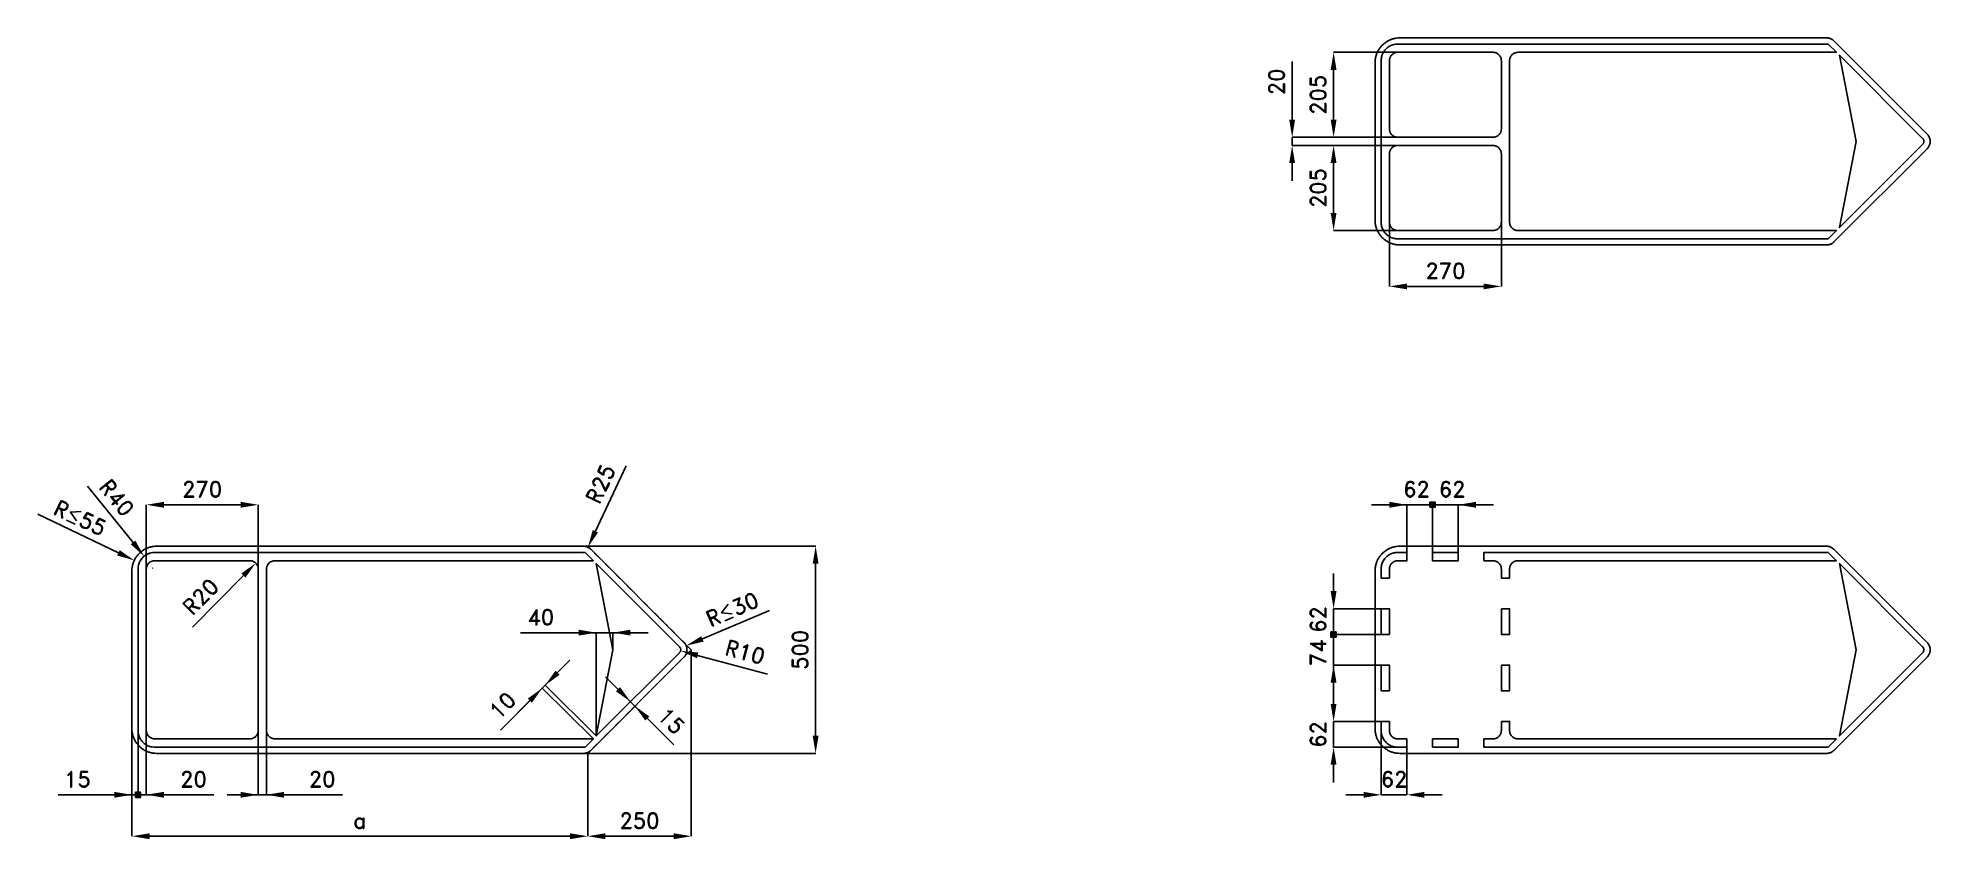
# Model space of a CAD drawing. Header units: millimetres. Extents: x -227 to 4340, y -207 to 1727.
import ezdxf

# ---------------------------------------------------------------- set-up
doc = ezdxf.new("R2010")
doc.units = ezdxf.units.MM
doc.header["$LTSCALE"] = 5
doc.linetypes.add('ČÁRKOVANÁX2', pattern=[1.5, 1, -0.5])
doc.layers.add('Kóty', color=2, linetype='Continuous')
doc.layers.add('Značka', color=7, linetype='Continuous')
doc.styles.get("Standard").update_dxf_attribs({"font": 'romand.shx', "height": 37.5})
doc.dimstyles.get("Standard").update_dxf_attribs({"dimtxt": 37.5, "dimasz": 42.5, "dimexe": 0.18, "dimexo": 0.0625, "dimgap": 18.75, "dimtad": 1, "dimdec": 0, "dimzin": 0, "dimdsep": 46, "dimtxsty": 'Standard', "dimcen": 0.09, "dimadec": 0, "dimazin": 0, "dimtfac": 1, "dimtdec": 0, "dimtofl": 0, "dimtmove": 0, "dimatfit": 3, "dimfxl": 1, "dimtolj": 1, "dimtzin": 0, "dimarcsym": 0})

msp = doc.modelspace()

# ---------------------------------------------------------------- texts
at = {"layer": 'Kóty', "color": 2, "char_height": 37.5, "attachment_point": 5}
for insert in [(3099.9, 637.5), (3186.1, 637.5), (3046.1, -62.5)]:
    msp.add_mtext('\\A1;62', dxfattribs=dict(at, insert=insert))
at = {"layer": 'Kóty', "char_height": 37.5, "attachment_point": 5}
for s, insert, rotation in [('\\A1;R{\\A0;≤}55', (-124.9, 568.4), 334.8638), ('\\A1;R{\\A0;≤}30', (1449.1, 347.8), 23.0646), ('\\A1;10', (894.3, 115.9), 45.2521), ('\\A1;15', (1301.8, 78.3), 315)]:
    msp.add_mtext(s, dxfattribs=dict(at, insert=insert, rotation=rotation))
for s, insert in [('\\A1;40', (986.6, 328.8)), ('\\A1;15', (-131.4, -62.5)), ('\\A1;20', (148.9, -62.5)), ('\\A1;20', (458.9, -62.5))]:
    msp.add_mtext(s, dxfattribs=dict(at, insert=insert))
at = {"layer": 'Kóty', "color": 2, "char_height": 37.5, "attachment_point": 5, "rotation": 90}
for s, insert in [('\\A1;62', (2862.5, 323.1)), ('\\A1;74', (2862.5, 242.7)), ('\\A1;62', (2862.5, 45.3))]:
    msp.add_mtext(s, dxfattribs=dict(at, insert=insert))

# ---------------------------------------------------------------- blocks, each defined once
blk = doc.blocks.new('*D0')
at = {"layer": 'Defpoints', "color": 0, "transparency": 16777216}
for p in [(0, 60), (1100, 0), (1100, -200)]:
    blk.add_point(p, dxfattribs=at)
at = {"layer": 'Kóty', "color": 0, "lineweight": -2, "transparency": 16777216}
for p, q in [((0, 59.9), (0, -200.2)), ((1100, -0.1), (1100, -200.2)), ((42.5, -200), (1057.5, -200))]:
    blk.add_line(p, q, dxfattribs=at)
at = {"layer": 'Kóty', "color": 0, "transparency": 16777216}
for points in [[(42.5, -192.9), (42.5, -207.1), (0, -200)], [(1057.5, -192.9), (1057.5, -207.1), (1100, -200)]]:
    blk.add_solid(points, dxfattribs=at)
at = {"layer": 'Kóty', "color": 0, "transparency": 16777216, "insert": (550, -162.5), "char_height": 37.5, "attachment_point": 5}
blk.add_mtext('\\A1;a', dxfattribs=at)
blk = doc.blocks.new('*D1')
at = {"layer": 'Defpoints', "color": 0, "transparency": 16777216}
for p in [(1350, 250), (1100, -0.1), (1350, -200)]:
    blk.add_point(p, dxfattribs=at)
at = {"layer": 'Kóty', "color": 0, "lineweight": -2, "transparency": 16777216}
for p, q in [((1350, 249.9), (1350, -200.2)), ((1100, -0.1), (1100, -200.2)), ((1142.5, -200), (1307.5, -200))]:
    blk.add_line(p, q, dxfattribs=at)
at = {"layer": 'Kóty', "color": 0, "transparency": 16777216}
for points in [[(1142.5, -192.9), (1142.5, -207.1), (1100, -200)], [(1307.5, -192.9), (1307.5, -207.1), (1350, -200)]]:
    blk.add_solid(points, dxfattribs=at)
at = {"layer": 'Kóty', "color": 0, "transparency": 16777216, "insert": (1225, -162.5), "char_height": 37.5, "attachment_point": 5}
blk.add_mtext('\\A1;250', dxfattribs=at)
blk = doc.blocks.new('*D2')
at = {"layer": 'Defpoints', "color": 0, "transparency": 16777216}
for p in [(298.9, 459.2), (284.8, 445)]:
    blk.add_point(p, dxfattribs=at)
at = {"layer": 'Kóty', "color": 0, "lineweight": -2, "transparency": 16777216}
blk.add_line((146, 305), (269, 429), dxfattribs=at)
at = {"layer": 'Kóty', "color": 0, "transparency": 16777216}
blk.add_solid([(263.9, 434), (274, 424), (298.9, 459.2)], dxfattribs=at)
at = {"layer": 'Kóty', "color": 0, "transparency": 16777216, "insert": (165.9, 378.3), "char_height": 37.5, "attachment_point": 5, "rotation": 45.2404}
blk.add_mtext('\\A1;R20', dxfattribs=at)
blk = doc.blocks.new('*D3')
at = {"layer": 'Defpoints', "color": 0, "transparency": 16777216}
for p in [(304.8, 600), (34.8, 445), (304.8, 445)]:
    blk.add_point(p, dxfattribs=at)
at = {"layer": 'Kóty', "color": 0, "lineweight": -2, "transparency": 16777216}
for p, q in [((34.8, 445.1), (34.8, 600.2)), ((77.3, 600), (262.3, 600)), ((304.8, 445.1), (304.8, 600.2))]:
    blk.add_line(p, q, dxfattribs=at)
at = {"layer": 'Kóty', "color": 0, "transparency": 16777216}
for points in [[(77.3, 607.1), (77.3, 592.9), (34.8, 600)], [(262.3, 607.1), (262.3, 592.9), (304.8, 600)]]:
    blk.add_solid(points, dxfattribs=at)
at = {"layer": 'Kóty', "color": 0, "transparency": 16777216, "insert": (169.8, 637.5), "char_height": 37.5, "attachment_point": 5}
blk.add_mtext('\\A1;270', dxfattribs=at)
blk = doc.blocks.new('*D4')
at = {"layer": 'Defpoints', "color": 0, "transparency": 16777216}
for p in [(29.5, 476), (53.2, 446.8)]:
    blk.add_point(p, dxfattribs=at)
at = {"layer": 'Kóty', "color": 0, "lineweight": -2, "transparency": 16777216}
for p, q in [((-107.1, 644.8), (2.7, 509.1)), ((53.1, 446.8), (53.2, 446.8)), ((53.2, 446.7), (53.2, 446.9))]:
    blk.add_line(p, q, dxfattribs=at)
at = {"layer": 'Kóty', "color": 0, "transparency": 16777216}
blk.add_solid([(8.2, 513.5), (-2.8, 504.6), (29.5, 476)], dxfattribs=at)
at = {"layer": 'Kóty', "color": 0, "transparency": 16777216, "insert": (-36.4, 617), "char_height": 37.5, "attachment_point": 5, "rotation": 308.9858}
blk.add_mtext('\\A1;R40', dxfattribs=at)
blk = doc.blocks.new('*D5')
at = {"layer": 'Defpoints', "color": 0, "transparency": 16777216}
for p in [(1089.6, 475), (1100.3, 497.6)]:
    blk.add_point(p, dxfattribs=at)
at = {"layer": 'Kóty', "color": 0, "lineweight": -2, "transparency": 16777216}
for p, q in [((1193.1, 693.9), (1118.5, 536)), ((1089.6, 474.9), (1089.6, 475.1)), ((1089.6, 475), (1089.7, 475))]:
    blk.add_line(p, q, dxfattribs=at)
at = {"layer": 'Kóty', "color": 0, "transparency": 16777216}
blk.add_solid([(1112.1, 539.1), (1124.9, 533), (1100.3, 497.6)], dxfattribs=at)
at = {"layer": 'Kóty', "color": 0, "transparency": 16777216, "insert": (1131, 650.2), "char_height": 37.5, "attachment_point": 5, "rotation": 64.6966}
blk.add_mtext('\\A1;R25', dxfattribs=at)
blk = doc.blocks.new('*D6')
at = {"layer": 'Defpoints', "color": 0, "transparency": 16777216}
for p in [(1315, 250), (1324.1, 247.6)]:
    blk.add_point(p, dxfattribs=at)
at = {"layer": 'Kóty', "color": 0, "lineweight": -2, "transparency": 16777216}
for p, q in [((1314.9, 250), (1315.1, 250)), ((1315, 249.9), (1315, 250.1)), ((1533.9, 191.3), (1365.2, 236.6))]:
    blk.add_line(p, q, dxfattribs=at)
blk.add_arc((1315, 250), 9.47, 343.892, 357.8854, dxfattribs=at)
at = {"layer": 'Kóty', "color": 0, "transparency": 16777216}
blk.add_solid([(1367, 243.4), (1363.4, 229.7), (1324.1, 247.6)], dxfattribs=at)
at = {"layer": 'Kóty', "color": 0, "transparency": 16777216, "insert": (1479.8, 244.6), "char_height": 37.5, "attachment_point": 5, "rotation": 344.9811}
blk.add_mtext('\\A1;R10', dxfattribs=at)
blk = doc.blocks.new('*D7')
at = {"layer": 'Defpoints', "color": 0, "transparency": 16777216}
for p in [(1089.6, 500), (1089.6, 0), (1650, 0)]:
    blk.add_point(p, dxfattribs=at)
at = {"layer": 'Kóty', "color": 0, "lineweight": -2, "transparency": 16777216}
for p, q in [((1089.7, 500), (1650.2, 500)), ((1650, 457.5), (1650, 42.5)), ((1089.7, 0), (1650.2, 0))]:
    blk.add_line(p, q, dxfattribs=at)
at = {"layer": 'Kóty', "color": 0, "transparency": 16777216}
for points in [[(1642.9, 457.5), (1657.1, 457.5), (1650, 500)], [(1642.9, 42.5), (1657.1, 42.5), (1650, 0)]]:
    blk.add_solid(points, dxfattribs=at)
at = {"layer": 'Kóty', "color": 0, "transparency": 16777216, "insert": (1612.5, 250), "char_height": 37.5, "attachment_point": 5, "rotation": 90}
blk.add_mtext('\\A1;500', dxfattribs=at)
blk = doc.blocks.new('*D9')
at = {"layer": 'Defpoints', "color": 0, "transparency": 16777216}
for p in [(3034.8, 1299.2), (3304.8, 1300.9), (3304.8, 1127.1)]:
    blk.add_point(p, dxfattribs=at)
at = {"layer": 'Kóty', "color": 0, "lineweight": -2, "transparency": 16777216}
for p, q in [((3034.8, 1299.2), (3034.8, 1126.9)), ((3304.8, 1300.9), (3304.8, 1126.9)), ((3077.3, 1127.1), (3262.3, 1127.1))]:
    blk.add_line(p, q, dxfattribs=at)
at = {"layer": 'Kóty', "color": 0, "transparency": 16777216}
for points in [[(3077.3, 1134.1), (3077.3, 1120), (3034.8, 1127.1)], [(3262.3, 1134.1), (3262.3, 1120), (3304.8, 1127.1)]]:
    blk.add_solid(points, dxfattribs=at)
at = {"layer": 'Kóty', "color": 0, "transparency": 16777216, "insert": (3169.8, 1164.6), "char_height": 37.5, "attachment_point": 5}
blk.add_mtext('\\A1;270', dxfattribs=at)
blk = doc.blocks.new('*D10')
at = {"layer": 'Defpoints', "color": 0, "transparency": 16777216}
for p in [(2900, 1467.1), (3145.4, 1467.1), (3138.6, 1262.1)]:
    blk.add_point(p, dxfattribs=at)
at = {"layer": 'Kóty', "color": 0, "lineweight": -2, "transparency": 16777216}
for p, q in [((3145.3, 1467.1), (2899.8, 1467.1)), ((2900, 1304.6), (2900, 1424.6)), ((3138.5, 1262.1), (2899.8, 1262.1))]:
    blk.add_line(p, q, dxfattribs=at)
at = {"layer": 'Kóty', "color": 0, "transparency": 16777216}
for points in [[(2892.9, 1424.6), (2907.1, 1424.6), (2900, 1467.1)], [(2892.9, 1304.6), (2907.1, 1304.6), (2900, 1262.1)]]:
    blk.add_solid(points, dxfattribs=at)
at = {"layer": 'Kóty', "color": 0, "transparency": 16777216, "insert": (2862.5, 1364.6), "char_height": 37.5, "attachment_point": 5, "rotation": 90}
blk.add_mtext('\\A1;205', dxfattribs=at)
blk = doc.blocks.new('*D11')
at = {"layer": 'Defpoints', "color": 0, "transparency": 16777216}
for p in [(2900, 1692.1), (3054.8, 1692.1), (3067.3, 1487.1)]:
    blk.add_point(p, dxfattribs=at)
at = {"layer": 'Kóty', "color": 0, "lineweight": -2, "transparency": 16777216}
for p, q in [((3054.8, 1692.1), (2899.8, 1692.1)), ((2900, 1529.6), (2900, 1649.6)), ((3067.2, 1487.1), (2899.8, 1487.1))]:
    blk.add_line(p, q, dxfattribs=at)
at = {"layer": 'Kóty', "color": 0, "transparency": 16777216}
for points in [[(2892.9, 1649.6), (2907.1, 1649.6), (2900, 1692.1)], [(2892.9, 1529.6), (2907.1, 1529.6), (2900, 1487.1)]]:
    blk.add_solid(points, dxfattribs=at)
at = {"layer": 'Kóty', "color": 0, "transparency": 16777216, "insert": (2862.5, 1589.6), "char_height": 37.5, "attachment_point": 5, "rotation": 90}
blk.add_mtext('\\A1;205', dxfattribs=at)
blk = doc.blocks.new('*D12')
at = {"layer": 'Defpoints', "color": 0, "transparency": 16777216}
for p in [(2800, 1487.1), (3067.2, 1487.1), (3072.8, 1467.1)]:
    blk.add_point(p, dxfattribs=at)
at = {"layer": 'Kóty', "color": 0, "lineweight": -2, "transparency": 16777216}
for p, q in [((2800, 1529.6), (2800, 1670.3)), ((3067.2, 1487.1), (2799.8, 1487.1)), ((3072.7, 1467.1), (2799.8, 1467.1)), ((2800, 1424.6), (2800, 1382.1))]:
    blk.add_line(p, q, dxfattribs=at)
at = {"layer": 'Kóty', "color": 0, "transparency": 16777216}
for points in [[(2792.9, 1529.6), (2807.1, 1529.6), (2800, 1487.1)], [(2792.9, 1424.6), (2807.1, 1424.6), (2800, 1467.1)]]:
    blk.add_solid(points, dxfattribs=at)
at = {"layer": 'Kóty', "color": 0, "transparency": 16777216, "insert": (2762.5, 1621.2), "char_height": 37.5, "attachment_point": 5, "rotation": 90}
blk.add_mtext('\\A1;20', dxfattribs=at)

# ---------------------------------------------------------------- dimensions: what is measured, and where the dimension line sits
at = {"layer": 'Kóty', "color": 2}
for base, p1, p2, picture, middle in [((2900, 1692.1), (3067.3, 1487.1), (3054.8, 1692.1), '*D11', (2862.5, 1589.6)), ((2800, 1487.1), (3072.8, 1467.1), (3067.2, 1487.1), '*D12', (2762.5, 1621.2)), ((2900, 1467.1), (3138.6, 1262.1), (3145.4, 1467.1), '*D10', (2862.5, 1364.6))]:
    dim = msp.add_linear_dim(base=base, p1=p1, p2=p2, angle=90, dimstyle='Standard', dxfattribs=at)
    dim.commit()
    dim.dimension.update_dxf_attribs({"geometry": picture, "text_midpoint": middle})
dim = msp.add_linear_dim(base=(3304.8, 1127.1), p1=(3034.8, 1299.2), p2=(3304.8, 1300.9), dimstyle='Standard', dxfattribs=at)
dim.commit()
dim.dimension.update_dxf_attribs({"geometry": '*D9', "text_midpoint": (3169.8, 1164.6)})
at = {"layer": 'Kóty'}
dim = msp.add_radius_dim(center=(1089.6, 475), mpoint=(1100.3, 497.6), dimstyle='Standard', dxfattribs=at)
dim.commit()
dim.dimension.update_dxf_attribs({"geometry": '*D5', "text_midpoint": (1131, 650.2)})
for center, mpoint, text, picture, middle in [((53.2, 446.8), (29.5, 476), 'R40', '*D4', (-36.4, 617)), ((1315, 250), (1324.1, 247.6), 'R10', '*D6', (1479.8, 244.6))]:
    dim = msp.add_radius_dim(center=center, mpoint=mpoint, text=text, dimstyle='Standard', dxfattribs=at)
    dim.commit()
    dim.dimension.update_dxf_attribs({"geometry": picture, "text_midpoint": middle})
dim = msp.add_linear_dim(base=(304.8, 600), p1=(34.8, 445), p2=(304.8, 445), dimstyle='Standard', dxfattribs=at)
dim.commit()
dim.dimension.update_dxf_attribs({"geometry": '*D3', "text_midpoint": (169.8, 600), "dimtype": 160})
dim = msp.add_radius_dim(center=(284.8, 445), mpoint=(298.9, 459.2), dimstyle='Standard', dxfattribs=at)
dim.commit()
dim.dimension.update_dxf_attribs({"geometry": '*D2', "text_midpoint": (192.5, 351.9), "dimtype": 164})
dim = msp.add_linear_dim(base=(1650, 0), p1=(1089.6, 500), p2=(1089.6, 0), angle=90, dimstyle='Standard', dxfattribs=at)
dim.commit()
dim.dimension.update_dxf_attribs({"geometry": '*D7', "text_midpoint": (1612.5, 250)})
dim = msp.add_linear_dim(base=(1350, -200), p1=(1100, -0.1), p2=(1350, 250), dimstyle='Standard', dxfattribs=at)
dim.commit()
dim.dimension.update_dxf_attribs({"geometry": '*D1', "text_midpoint": (1225, -162.5)})
dim = msp.add_linear_dim(base=(1100, -200), p1=(0, 60), p2=(1100, 0), text='a', dimstyle='Standard', dxfattribs=at)
dim.commit()
dim.dimension.update_dxf_attribs({"geometry": '*D0', "text_midpoint": (550, -162.5)})

# ---------------------------------------------------------------- hatches: boundary and pattern name
at = {"layer": 'Kóty'}
h = msp.add_hatch(color=256, dxfattribs=at)
h.dxf.hatch_style = 1
h.paths.add_polyline_path([(3132.6, 593.9), (3145.1, 593.9), (3145.1, 606.4), (3132.6, 606.4)])
h = msp.add_hatch(color=256, dxfattribs=at)
h.dxf.hatch_style = 1
h.paths.add_polyline_path([(2893.6, 280.7), (2906.1, 280.7), (2906.1, 293.2), (2893.6, 293.2)])
h = msp.add_hatch(color=256, dxfattribs=at)
h.dxf.hatch_style = 1
h.paths.add_polyline_path([(8.6, -106.3), (21.1, -106.3), (21.1, -93.8), (8.6, -93.8)])

# ---------------------------------------------------------------- linework, layer by layer
at = {"layer": 'Kóty', "color": 2}
for p, q in [((3034.3, 600), (2991.8, 600)), ((3181.3, 600), (3053.8, 600)), ((3076.8, 485.1), (3076.8, 600.2)), ((3138.8, 485.1), (3138.8, 600.2)), ((3138.8, 485.1), (3138.8, 600.2)), ((3181.3, 600), (3223.8, 600)), ((3200.8, 485.1), (3200.8, 600.2)), ((3285.8, 600), (3243.3, 600)), ((2900, 391.5), (2900, 434)), ((3014.8, 349), (2899.8, 349)), ((2900, 349), (2900, 128)), ((3014.8, 287), (2899.8, 287)), ((3014.8, 287), (2899.8, 287)), ((3014.8, 213), (2899.8, 213)), ((2900, 119.5), (2900, 162)), ((3034.8, 77), (2899.8, 77)), ((3014.8, 76.9), (3014.8, -100.2)), ((3076.8, 15), (2899.8, 15)), ((3076.8, 14.9), (3076.8, -100.2)), ((2900, -70), (2900, -27.5)), ((2972.3, -100), (2929.8, -100)), ((3161.8, -100), (3119.3, -100))]:
    msp.add_line(p, q, dxfattribs=at)
at = {"layer": 'Kóty'}
for p, q in [((-227, 577.4), (-32.6, 484.1)), ((49.3, 447.2), (49.5, 447.2)), ((49.4, 447.1), (49.4, 447.3)), ((56.6, 441.3), (56.8, 441.3)), ((56.7, 441.2), (56.7, 441.4)), ((1538.4, 344.9), (1376.8, 276.4)), ((937.5, 291.3), (1245.7, 291.3)), ((1078.2, 291.3), (937.5, 291.3)), ((1120.7, 42.1), (1120.7, 291.5)), ((1160.7, 250.1), (1160.7, 291.5)), ((1315.5, 250.1), (1315.7, 250.1)), ((1315.6, 250), (1315.6, 250.2)), ((1316.7, 250.9), (1316.9, 250.9)), ((1316.8, 250.8), (1316.8, 251)), ((889.4, 55.7), (1057.1, 224.8)), ((1307.8, 20.2), (1143.2, 184.8)), ((1113.6, 35), (990.1, 157.5)), ((1120.6, 42.2), (997.1, 164.6)), ((960.3, 127.1), (889.4, 55.7)), ((1203.2, 124.6), (1203.2, 124.6)), ((1213.9, 113.9), (1213.9, 113.9)), ((0, 59.9), (0, -100.2)), ((14.8, 54.9), (14.8, -107.3)), ((14.8, 54.9), (14.8, -107.3)), ((14.8, 54.9), (14.8, -107.3)), ((14.8, 54.9), (14.8, -107.3)), ((34.8, 54.9), (34.8, -100.2)), ((304.8, 54.9), (304.8, -100.2)), ((324.8, 54.9), (324.8, -100.2)), ((1244, 83.9), (1307.8, 20.2)), ((198, -100), (-177.9, -100)), ((77.3, -100), (198, -100)), ((508, -100), (229.8, -100)), ((367.3, -100), (508, -100))]:
    msp.add_line(p, q, dxfattribs=at)
at = {"layer": 'Kóty', "color": 2}
for points in [[(2800, 1467.1), (2800, 1487.1)], [(2900, 15), (2900, 77)], [(3014.8, -100), (3076.8, -100)]]:
    msp.add_lwpolyline(points, dxfattribs=at)
at = {"layer": 'Kóty'}
for points in [[(3132.6, 593.9), (3145.1, 593.9), (3145.1, 606.4), (3132.6, 606.4)], [(2893.6, 280.7), (2906.1, 280.7), (2906.1, 293.2), (2893.6, 293.2)], [(8.6, -106.3), (21.1, -106.3), (21.1, -93.8), (8.6, -93.8)]]:
    msp.add_lwpolyline(points, close=True, dxfattribs=at)
at = {"layer": 'Kóty', "color": 2}
for points in [[(3034.3, 607.1), (3034.3, 592.9), (3076.8, 600)], [(3243.3, 607.1), (3243.3, 592.9), (3200.8, 600)], [(2892.9, 391.5), (2907.1, 391.5), (2900, 349)], [(2892.9, 170.5), (2907.1, 170.5), (2900, 213)], [(2892.9, 119.5), (2907.1, 119.5), (2900, 77)], [(2892.9, -27.5), (2907.1, -27.5), (2900, 15)], [(2972.3, -92.9), (2972.3, -107.1), (3014.8, -100)], [(3119.3, -92.9), (3119.3, -107.1), (3076.8, -100)]]:
    msp.add_solid(points, dxfattribs=at)
at = {"layer": 'Kóty'}
for points in [[(-29.5, 490.5), (-35.6, 477.7), (5.8, 465.7)], [(1078.2, 298.4), (1078.2, 284.3), (1120.7, 291.3)], [(1203.2, 298.4), (1203.2, 284.3), (1160.7, 291.3)], [(1374, 282.9), (1379.6, 269.8), (1337.7, 259.8)], [(1022.2, 199.6), (1032.2, 189.7), (997.3, 164.5)], [(955.2, 132.1), (965.3, 122.2), (990.2, 157.3)], [(1178.2, 159.7), (1168.2, 149.7), (1203.3, 124.7)], [(1249, 88.9), (1239, 78.9), (1214, 114)], [(-42.5, -92.9), (-42.5, -107.1), (0, -100)], [(77.3, -92.9), (77.3, -107.1), (34.8, -100)], [(262.3, -92.9), (262.3, -107.1), (304.8, -100)], [(367.3, -92.9), (367.3, -107.1), (324.8, -100)]]:
    msp.add_solid(points, dxfattribs=at)
at = {"layer": 'Značka', "color": 5}
for points in [[(3206, 1227.1), (3060, 1227.1), (3059.8, 1227.1), (3059.5, 1227.1, -0.032179), (3051.8, 1227.6, -0.03545), (3044.2, 1229.2, -0.036267), (3036.8, 1231.7, -0.034417), (3029.9, 1235.2, -0.033724), (3023.4, 1239.5, -0.034085), (3017.6, 1244.6, -0.034208), (3012.4, 1250.5, -0.034232), (3008.1, 1256.9, -0.034045), (3004.6, 1263.9, -0.033413), (3002.1, 1271.2, -0.034125), (3000.5, 1278.8, -0.036745), (3000, 1286.6), (3000, 1286.8), (3000, 1287.1), (3000, 1667.1), (3000, 1667.3), (3000, 1667.5, -0.032181), (3000.5, 1675.3, -0.035445), (3002.1, 1682.9, -0.036272), (3004.6, 1690.3, -0.034414), (3008.1, 1697.2, -0.033711), (3012.4, 1703.7, -0.034082), (3017.6, 1709.5, -0.03421), (3023.4, 1714.6, -0.034229), (3029.9, 1718.9, -0.034026), (3036.8, 1722.4, -0.033416), (3044.2, 1724.9, -0.034113), (3051.8, 1726.5, -0.036749), (3059.5, 1727.1), (3059.8, 1727.1), (3060, 1727.1), (3440, 1727.1), (3440.1, 1727.1), (4089.6, 1727.1), (4090, 1727.1), (4090.3, 1727.1, -0.033666), (4093.6, 1726.8, -0.035743), (4096.7, 1726, -0.035995), (4099.8, 1724.9, -0.034194), (4102.7, 1723.4, -0.028032), (4104.9, 1721.9, -0.030296), (4106.9, 1720.2), (4107.1, 1720), (4107.3, 1719.7), (4332.3, 1494.7), (4332.5, 1494.5), (4332.8, 1494.3, -0.033489), (4334.9, 1491.8, -0.035581), (4336.6, 1489, -0.036071), (4338, 1486, -0.034706), (4339, 1482.9, -0.034176), (4339.5, 1479.7, -0.034437), (4339.6, 1476.4, -0.034583), (4339.3, 1473.2, -0.034584), (4338.6, 1470, -0.034428), (4337.5, 1466.9, -0.033927), (4336, 1464, -0.028207), (4334.5, 1461.8, -0.030254), (4332.7, 1459.8), (4332.5, 1459.6), (4332.3, 1459.4), (4107.3, 1234.4), (4107.1, 1234.2), (4106.9, 1233.9, -0.033424), (4104.3, 1231.8, -0.035702), (4101.6, 1230.1, -0.036089), (4098.6, 1228.7, -0.034168), (4095.5, 1227.8, -0.028021), (4092.9, 1227.3, -0.030346), (4090.2, 1227.1), (4089.9, 1227.1), (4089.6, 1227.1), (3440, 1227.1), (3206, 1227.1)], [(3324.8, 1672.1), (3324.8, 1282.1), (3324.8, 1281.8), (3324.8, 1281.5, 0.033357), (3325.1, 1278.9, 0.035597), (3325.6, 1276.4, 0.03612), (3326.5, 1273.9, 0.034649), (3327.8, 1271.6, 0.034093), (3329.3, 1269.5, 0.034444), (3331, 1267.6, 0.034555), (3333.1, 1265.9, 0.034573), (3335.3, 1264.5, 0.03439), (3337.6, 1263.4, 0.033784), (3340.1, 1262.6, 0.028259), (3342.2, 1262.2, 0.030642), (3344.3, 1262.1), (3344.6, 1262.1), (3344.8, 1262.1), (4113.6, 1262.1), (4093.6, 1242.1), (3054.8, 1242.1), (3054.3, 1242.1), (3053.8, 1242.1, -0.033591), (3048.6, 1242.5, -0.035597), (3043.5, 1243.7, -0.036063), (3038.5, 1245.5, -0.034662), (3033.9, 1248, -0.034134), (3029.6, 1251, -0.034445), (3025.8, 1254.5, -0.034571), (3022.4, 1258.5, -0.0346), (3019.7, 1263, -0.034365), (3017.5, 1267.7, -0.03373), (3015.9, 1272.7, -0.028222), (3015.1, 1276.9, -0.030665), (3014.8, 1281.1), (3014.8, 1281.6), (3014.8, 1282.1), (3014.8, 1672.1), (3014.8, 1672.6, -0.002482), (3014.8, 1673.1, -0.033588), (3015.3, 1678.3, -0.035601), (3016.5, 1683.4, -0.036053), (3018.3, 1688.3, -0.034685), (3020.7, 1693, -0.034152), (3023.7, 1697.2, -0.034425), (3027.3, 1701.1, -0.034539), (3031.3, 1704.4, -0.034553), (3035.7, 1707.2, -0.034395), (3040.5, 1709.4, -0.033946), (3045.5, 1711), (3049.6, 1711.8), (3053.9, 1712.1), (3054.3, 1712.1), (3054.8, 1712.1), (4093.6, 1712.1), (4113.6, 1692.1), (3344.8, 1692.1), (3344.6, 1692.1), (3344.3, 1692.1), (3341.7, 1691.8), (3339.1, 1691.2, 0.036083), (3336.7, 1690.3, 0.034649), (3334.4, 1689.1, 0.034138), (3332.2, 1687.6, 0.034412), (3330.3, 1685.8, 0.034583), (3328.6, 1683.8, 0.034625), (3327.2, 1681.6, 0.034364), (3326.1, 1679.2, 0.03376), (3325.4, 1676.7, 0.028216), (3325, 1674.7, 0.030627), (3324.8, 1672.5, 0.00282), (3324.8, 1672.3), (3324.8, 1672.1)], [(3054.8, 1487.1), (3054.7, 1487.1), (3054.7, 1487.1), (3052.1, 1487.2), (3049.5, 1487.8), (3047.1, 1488.6), (3044.8, 1489.8), (3042.6, 1491.2, -0.034079), (3040.7, 1492.9, -0.034234), (3039, 1494.9, -0.034205), (3037.5, 1497, -0.03403), (3036.4, 1499.3, -0.033421), (3035.5, 1501.8, -0.034122), (3035, 1504.3, -0.036743), (3034.8, 1506.9), (3034.8, 1507), (3034.8, 1507.1), (3034.8, 1672.1), (3034.8, 1672.1), (3034.8, 1672.2, -0.032183), (3035, 1674.8, -0.035448), (3035.5, 1677.3, -0.03628), (3036.4, 1679.8, -0.034422), (3037.5, 1682.1, -0.033744), (3039, 1684.3, -0.034103), (3040.7, 1686.2), (3042.6, 1687.9), (3044.8, 1689.4), (3047.1, 1690.5), (3049.5, 1691.4), (3052.1, 1691.9), (3054.7, 1692.1), (3054.7, 1692.1), (3054.8, 1692.1), (3284.8, 1692.1), (3284.9, 1692.1), (3285, 1692.1), (3287.6, 1691.9), (3290.1, 1691.4), (3292.5, 1690.5), (3294.9, 1689.4), (3297, 1687.9, -0.034152), (3299, 1686.2, -0.03423), (3300.7, 1684.3, -0.034209), (3302.1, 1682.1, -0.034034), (3303.3, 1679.8, -0.033425), (3304.1, 1677.3, -0.034124), (3304.6, 1674.8, -0.036752), (3304.8, 1672.2), (3304.8, 1672.1), (3304.8, 1672.1), (3304.8, 1507.1), (3304.8, 1507), (3304.8, 1506.9, -0.032195), (3304.6, 1504.3, -0.035447), (3304.1, 1501.8, -0.036255), (3303.3, 1499.3, -0.034436), (3302.1, 1497, -0.033745), (3300.7, 1494.9, -0.034114), (3299, 1492.9, -0.034195), (3297, 1491.2, -0.034212), (3294.9, 1489.8, -0.034024), (3292.5, 1488.6, -0.033466), (3290.1, 1487.8, -0.03413), (3287.6, 1487.2, -0.036765), (3285, 1487.1), (3284.9, 1487.1), (3284.8, 1487.1), (3054.8, 1487.1)], [(4321.5, 1470), (4120.7, 1269.1), (4160.7, 1477.1), (4120.7, 1685), (4321.5, 1484.1), (4321.6, 1484), (4321.7, 1483.9, -0.033188), (4322.6, 1482.9, -0.035843), (4323.2, 1481.8, -0.036413), (4323.8, 1480.6, -0.034587), (4324.2, 1479.4, -0.033969), (4324.4, 1478.1, -0.034381), (4324.5, 1476.8, -0.034736), (4324.3, 1475.5, -0.0347), (4324, 1474.2, -0.034351), (4323.6, 1473, -0.034015), (4323, 1471.8, -0.028353), (4322.4, 1471, -0.030137), (4321.7, 1470.2), (4321.6, 1470.1), (4321.5, 1470)], [(3054.8, 1262.1), (3054.7, 1262.1), (3054.7, 1262.1), (3052.1, 1262.2, -0.035442), (3049.5, 1262.8, -0.036281), (3047.1, 1263.6, -0.034403), (3044.8, 1264.8, -0.03371), (3042.6, 1266.2, -0.034079), (3040.7, 1267.9, -0.034218), (3039, 1269.9, -0.034219), (3037.5, 1272, -0.03403), (3036.4, 1274.3, -0.033413), (3035.5, 1276.8, -0.034132), (3035, 1279.3, -0.036743), (3034.8, 1281.9), (3034.8, 1282), (3034.8, 1282.1), (3034.8, 1447.1), (3034.8, 1447.1), (3034.8, 1447.2, -0.032176), (3035, 1449.8, -0.035448), (3035.5, 1452.3, -0.03625), (3036.4, 1454.8, -0.034422), (3037.5, 1457.1, -0.033744), (3039, 1459.3, -0.034103), (3040.7, 1461.2, -0.034186), (3042.6, 1462.9, -0.034243), (3044.8, 1464.4), (3047.1, 1465.5), (3049.5, 1466.4), (3052.1, 1466.9), (3054.7, 1467.1), (3054.7, 1467.1), (3054.8, 1467.1), (3284.8, 1467.1), (3284.9, 1467.1), (3285, 1467.1, -0.032179), (3287.6, 1466.9, -0.035397), (3290.1, 1466.4, -0.036285), (3292.5, 1465.5, -0.034467), (3294.9, 1464.4, -0.033774), (3297, 1462.9, -0.034081), (3299, 1461.2, -0.03423), (3300.7, 1459.3, -0.034209), (3302.1, 1457.1, -0.034034), (3303.3, 1454.8, -0.033425), (3304.1, 1452.3, -0.034132), (3304.6, 1449.8, -0.036757), (3304.8, 1447.2), (3304.8, 1447.1), (3304.8, 1447.1), (3304.8, 1282.1), (3304.8, 1282), (3304.8, 1281.9, -0.032192), (3304.6, 1279.3, -0.035443), (3304.1, 1276.8, -0.036262), (3303.3, 1274.3, -0.034436), (3302.1, 1272, -0.033719), (3300.7, 1269.9, -0.034114), (3299, 1267.9, -0.034213), (3297, 1266.2, -0.034252), (3294.9, 1264.8, -0.034045), (3292.5, 1263.6, -0.033421), (3290.1, 1262.8, -0.034107), (3287.6, 1262.2, -0.036765), (3285, 1262.1), (3284.9, 1262.1), (3284.8, 1262.1), (3054.8, 1262.1)], [(3206, 0), (3060, 0), (3059.8, 0), (3059.5, 0, -0.03218), (3051.8, 0.5, -0.035443), (3044.2, 2.1, -0.036267), (3036.8, 4.6, -0.034421), (3029.9, 8.1, -0.033721), (3023.4, 12.4, -0.034085), (3017.6, 17.6, -0.034209), (3012.4, 23.4, -0.034229), (3008.1, 29.9, -0.034044), (3004.6, 36.8, -0.033412), (3002.1, 44.2, -0.034127), (3000.5, 51.8, -0.036745), (3000, 59.5), (3000, 59.8), (3000, 60), (3000, 440), (3000, 440.2), (3000, 440.5, -0.03218), (3000.5, 448.2, -0.035443), (3002.1, 455.8, -0.036265), (3004.6, 463.2, -0.03442), (3008.1, 470.1, -0.033723), (3012.4, 476.6, -0.034084), (3017.6, 482.4, -0.034207), (3023.4, 487.6, -0.034229), (3029.9, 491.9, -0.034048), (3036.8, 495.4, -0.033412), (3044.2, 497.9, -0.034129), (3051.8, 499.5, -0.036749), (3059.5, 500), (3059.8, 500), (3060, 500), (3440, 500), (3440.1, 500), (4089.6, 500), (4090, 500), (4090.3, 500, -0.033639), (4093.6, 499.7, -0.035698), (4096.7, 499, -0.035995), (4099.8, 497.9, -0.034194), (4102.7, 496.3, -0.028013), (4104.9, 494.8, -0.030278), (4106.9, 493.1), (4107.1, 492.9), (4107.3, 492.7), (4332.3, 267.7), (4332.5, 267.4), (4332.8, 267.2, -0.033471), (4334.9, 264.7, -0.035562), (4336.6, 261.9, -0.036075), (4338, 259, -0.034689), (4339, 255.8, -0.034177), (4339.5, 252.6, -0.034437), (4339.6, 249.3, -0.034584), (4339.3, 246.1, -0.034578), (4338.6, 242.9, -0.034414), (4337.5, 239.8, -0.033916), (4336, 236.9), (4334.5, 234.7), (4332.7, 232.7), (4332.5, 232.5), (4332.3, 232.3), (4107.3, 7.3), (4107.1, 7.1), (4106.9, 6.9, -0.03342), (4104.3, 4.8, -0.035701), (4101.6, 3, -0.036084), (4098.6, 1.6, -0.034165), (4095.5, 0.7, -0.027998), (4092.9, 0.2, -0.030323), (4090.2, 0, -0.002662), (4089.9, 0), (4089.6, 0), (3440, 0), (3206, 0)], [(3014.8, 423), (3014.8, 445), (3014.8, 445.5), (3014.8, 446, -0.033589), (3015.3, 451.3, -0.035602), (3016.5, 456.4, -0.036059), (3018.3, 461.3, -0.034675), (3020.7, 465.9, -0.034142), (3023.7, 470.2, -0.034433), (3027.3, 474, -0.034543), (3031.3, 477.4, -0.034548), (3035.7, 480.2, -0.03439), (3040.5, 482.4, -0.033974), (3045.5, 483.9, -0.028193), (3049.6, 484.7, -0.029993), (3053.9, 485), (3054.3, 485), (3054.8, 485), (3076.8, 485), (3076.8, 465), (3054.8, 465), (3054.7, 465), (3054.7, 465, 0.032179), (3052.1, 464.8, 0.035442), (3049.5, 464.3, 0.036259), (3047.1, 463.5, 0.034414), (3044.8, 462.3, 0.03372), (3042.6, 460.9, 0.034079), (3040.7, 459.1, 0.034202), (3039, 457.2, 0.034225), (3037.5, 455, 0.034041), (3036.4, 452.7, 0.033409), (3035.5, 450.3, 0.034126), (3035, 447.7, 0.036744), (3034.8, 445.2), (3034.8, 445.1), (3034.8, 445), (3034.8, 423), (3014.8, 423)], [(3304.8, 423), (3304.8, 445), (3304.8, 445.1), (3304.8, 445.2, 0.032179), (3304.6, 447.7, 0.035443), (3304.1, 450.3, 0.036259), (3303.3, 452.7, 0.034409), (3302.1, 455, 0.033719), (3300.7, 457.2, 0.034073), (3299, 459.1, 0.034207), (3297, 460.9, 0.034219), (3294.9, 462.3, 0.03405), (3292.5, 463.5, 0.033407), (3290.1, 464.3, 0.034128), (3287.6, 464.8, 0.036741), (3285, 465), (3284.9, 465), (3284.8, 465), (3262.8, 465), (3262.8, 485), (4093.6, 485), (4113.6, 465), (3344.8, 465), (3344.6, 465), (3344.3, 465, 0.033365), (3341.7, 464.8, 0.035593), (3339.1, 464.2, 0.036127), (3336.7, 463.3, 0.03466), (3334.4, 462.1, 0.034109), (3332.2, 460.5, 0.034412), (3330.3, 458.8, 0.034583), (3328.6, 456.8, 0.034612), (3327.2, 454.5, 0.034369), (3326.1, 452.2, 0.033751), (3325.4, 449.7, 0.02823), (3325, 447.6, 0.030642), (3324.8, 445.5), (3324.8, 445.2), (3324.8, 445), (3324.8, 423), (3304.8, 423)], [(3034.8, 77), (3034.8, 55), (3034.8, 54.9), (3034.8, 54.8, 0.032179), (3035, 52.3, 0.035443), (3035.5, 49.7, 0.036265), (3036.4, 47.3, 0.034419), (3037.5, 45, 0.033719), (3039, 42.8, 0.034086), (3040.7, 40.9, 0.034209), (3042.6, 39.1, 0.03423), (3044.8, 37.7, 0.034044), (3047.1, 36.5, 0.033412), (3049.5, 35.7, 0.034128), (3052.1, 35.2, 0.036744), (3054.7, 35), (3054.7, 35), (3054.8, 35), (3076.8, 35), (3076.8, 15), (3054.8, 15), (3054.3, 15), (3053.8, 15, -0.033589), (3048.6, 15.5, -0.035612), (3043.5, 16.6, -0.036065), (3038.5, 18.4, -0.034667), (3033.9, 20.9, -0.034135), (3029.6, 23.9, -0.034433), (3025.8, 27.5, -0.034558), (3022.4, 31.5, -0.034597), (3019.7, 35.9, -0.034365), (3017.5, 40.7, -0.033733), (3015.9, 45.7, -0.028224), (3015.1, 49.8, -0.030666), (3014.8, 54), (3014.8, 54.5), (3014.8, 55), (3014.8, 77), (3034.8, 77)], [(3304.8, 77), (3324.8, 77), (3324.8, 55), (3324.8, 54.7), (3324.8, 54.5, 0.033354), (3325.1, 51.9, 0.035595), (3325.6, 49.3, 0.036119), (3326.5, 46.9, 0.034648), (3327.8, 44.5, 0.034101), (3329.3, 42.4, 0.034424), (3331, 40.5, 0.034572), (3333.1, 38.8, 0.034606), (3335.3, 37.4, 0.034378), (3337.6, 36.3, 0.033762), (3340.1, 35.6, 0.028229), (3342.2, 35.2, 0.030631), (3344.3, 35), (3344.6, 35), (3344.8, 35), (4113.6, 35), (4093.6, 15), (3262.8, 15), (3262.8, 35), (3284.8, 35), (3284.9, 35), (3285, 35, 0.032179), (3287.6, 35.2, 0.035444), (3290.1, 35.7, 0.036265), (3292.5, 36.5, 0.034414), (3294.9, 37.7, 0.033718), (3297, 39.1, 0.034077), (3299, 40.9, 0.034213), (3300.7, 42.8, 0.034222), (3302.1, 45, 0.034048), (3303.3, 47.3, 0.033405), (3304.1, 49.7, 0.034128), (3304.6, 52.3, 0.036741), (3304.8, 54.8), (3304.8, 54.9), (3304.8, 55), (3304.8, 77)]]:
    msp.add_lwpolyline(points, format="xyb", dxfattribs=at)
at = {"layer": 'Značka', "color": 3}
for points in [[(206, 0), (60, 0), (59.8, 0), (59.5, 0, -0.032179), (51.8, 0.5, -0.035457), (44.2, 2.1, -0.036267), (36.8, 4.6, -0.034424), (29.9, 8.1, -0.033731), (23.4, 12.4, -0.034079), (17.6, 17.6, -0.034202), (12.4, 23.4, -0.034215), (8.1, 29.9, -0.034038), (4.6, 36.8, -0.033411), (2.1, 44.2, -0.034125), (0.5, 51.8, -0.036744), (0, 59.5), (0, 59.8), (0, 60), (0, 440), (0, 440.2), (0, 440.5, -0.032177), (0.5, 448.2, -0.035447), (2.1, 455.8, -0.036261), (4.6, 463.2, -0.034408), (8.1, 470.1, -0.033711), (12.4, 476.6, -0.034092), (17.6, 482.4, -0.034187), (23.4, 487.6, -0.034243), (29.9, 491.9, -0.034026), (36.8, 495.4, -0.033372), (44.2, 497.9, -0.034145), (51.8, 499.5, -0.03678), (59.5, 500), (59.8, 500), (60, 500), (440, 500), (440.1, 500), (1089.6, 500), (1090, 500), (1090.3, 500), (1093.6, 499.7), (1096.7, 499), (1099.8, 497.8), (1102.7, 496.3), (1104.9, 494.8), (1106.9, 493.1), (1107.1, 492.9), (1107.3, 492.7), (1332.3, 267.7), (1332.5, 267.4), (1332.8, 267.2, -0.033418), (1334.9, 264.7, -0.03556), (1336.6, 261.9, -0.036103), (1338, 259, -0.034684), (1339, 255.8, -0.034171), (1339.5, 252.6, -0.034437), (1339.6, 249.3, -0.034579), (1339.3, 246.1, -0.034551), (1338.6, 242.9, -0.034402), (1337.5, 239.8, -0.033911), (1336, 236.9, -0.02818), (1334.5, 234.7, -0.030196), (1332.7, 232.7), (1332.5, 232.5), (1332.3, 232.3), (1107.3, 7.3), (1107.1, 7.1), (1106.9, 6.9, -0.033381), (1104.3, 4.8, -0.035671), (1101.6, 3, -0.036089), (1098.6, 1.6, -0.034168), (1095.5, 0.7, -0.027953), (1092.9, 0.2, -0.030276), (1090.2, 0), (1089.9, 0), (1089.6, 0), (440, 0), (206, 0)], [(324.8, 55), (324.8, 54.7), (324.8, 54.5, 0.033356), (325.1, 51.9, 0.035597), (325.6, 49.3, 0.03612), (326.5, 46.9, 0.034661), (327.8, 44.5, 0.034118), (329.3, 42.4), (331, 40.5), (333.1, 38.8), (335.3, 37.4), (337.6, 36.3), (340.1, 35.5), (342.2, 35.1), (344.3, 35), (344.6, 35), (344.8, 35), (1113.6, 35), (1093.6, 15), (54.8, 15), (54.3, 15), (53.8, 15), (48.6, 15.5, -0.035597), (43.5, 16.6, -0.036085), (38.5, 18.4, -0.034693), (33.9, 20.9, -0.034144), (29.6, 23.9, -0.034436), (25.8, 27.5, -0.034556), (22.4, 31.5, -0.0346), (19.7, 35.9, -0.034369), (17.5, 40.7, -0.033737), (15.9, 45.7, -0.028222), (15.1, 49.8, -0.030665), (14.8, 54), (14.8, 54.5), (14.8, 55), (14.8, 445, -0.000826), (14.8, 445.5, -0.002486), (14.8, 446, -0.033593), (15.3, 451.3, -0.035596), (16.5, 456.4, -0.036076), (18.3, 461.3, -0.034685), (20.7, 465.9, -0.034152), (23.7, 470.2, -0.034441), (27.3, 474, -0.034556), (31.3, 477.4), (35.7, 480.1), (40.5, 482.4), (45.5, 483.9), (49.6, 484.7), (53.9, 485), (54.3, 485), (54.8, 485), (1093.6, 485), (1113.6, 465), (344.8, 465), (344.6, 465), (344.3, 465), (341.7, 464.8), (339.1, 464.2), (336.7, 463.3), (334.4, 462), (332.2, 460.5), (330.3, 458.8), (328.6, 456.8), (327.2, 454.5, 0.034364), (326.1, 452.2, 0.03376), (325.4, 449.7, 0.028229), (325, 447.6, 0.030627), (324.8, 445.5), (324.8, 445.2), (324.8, 445)], [(284.8, 465), (54.8, 465), (54.6, 465), (54.3, 465), (51.7, 464.8), (49.1, 464.2), (46.7, 463.3), (44.4, 462), (42.2, 460.5), (40.3, 458.8), (38.6, 456.8), (37.2, 454.5), (36.1, 452.2, 0.0335), (35.4, 449.7, 0.028245), (35, 447.6, 0.03135), (34.8, 445.5), (34.8, 445.2), (34.8, 445), (34.8, 55), (34.8, 54.7), (34.8, 54.5, 0.033301), (35.1, 51.9, 0.035637), (35.6, 49.3, 0.0362), (36.5, 46.9, 0.034682), (37.8, 44.5), (39.3, 42.4), (41, 40.5), (43.1, 38.8), (45.3, 37.4), (47.6, 36.3), (50.1, 35.5), (52.2, 35.1), (54.3, 35), (54.6, 35), (54.8, 35), (284.8, 35), (285.1, 35), (285.3, 35), (287.9, 35.2), (290.5, 35.8), (293, 36.7), (295.3, 37.9), (297.4, 39.4), (299.3, 41.2), (301, 43.2, 0.034625), (302.4, 45.5, 0.034403), (303.5, 47.8, 0.03376), (304.3, 50.3, 0.028216), (304.7, 52.4, 0.030636), (304.8, 54.5, 0.002829), (304.8, 54.8), (304.8, 55)], [(304.8, 445), (304.8, 445.3), (304.8, 445.5, 0.033356), (304.6, 448.1, 0.0356), (304, 450.7, 0.036131), (303.1, 453.1, 0.034648), (301.9, 455.4), (300.4, 457.6), (298.6, 459.5), (296.6, 461.2), (294.4, 462.6), (292, 463.7), (289.5, 464.4), (287.4, 464.8), (285.3, 465), (285.1, 465), (284.8, 465)], [(1321.5, 242.9), (1120.7, 42.1), (1160.7, 250), (1120.7, 457.9), (1321.5, 257.1), (1321.6, 257), (1321.7, 256.9), (1322.6, 255.9, -0.035744), (1323.2, 254.8, -0.036413), (1323.8, 253.6, -0.034587), (1324.2, 252.3, -0.034001), (1324.4, 251, -0.034388), (1324.5, 249.7, -0.03472), (1324.3, 248.4, -0.034742), (1324, 247.2, -0.034351), (1323.6, 245.9, -0.033881), (1323, 244.8), (1322.4, 243.9), (1321.7, 243.1), (1321.6, 243), (1321.5, 242.9)]]:
    msp.add_lwpolyline(points, format="xyb", dxfattribs=at)
at = {"layer": 'Značka', "color": 7, "linetype": 'ČÁRKOVANÁX2', "ltscale": 2.5}
msp.add_lwpolyline([(1089.6, 0), (1100, 0), (1350, 250), (1100, 500), (1089.6, 500)], dxfattribs=at)
at = {"layer": 'Značka', "color": 5}
for points in [[(3138.8, 465), (3138.8, 485), (3200.8, 485), (3200.8, 465), (3138.8, 465)], [(4321.5, 242.9), (4120.7, 42.1), (4160.7, 250), (4120.7, 457.9), (4321.5, 257.1), (4321.6, 257), (4321.7, 256.9), (4322.6, 255.9), (4323.2, 254.8), (4323.8, 253.6), (4324.2, 252.3), (4324.4, 251), (4324.5, 249.7), (4324.3, 248.4), (4324, 247.2), (4323.6, 245.9), (4323, 244.8), (4322.4, 243.9), (4321.7, 243.1), (4321.6, 243), (4321.5, 242.9)], [(3014.8, 349), (3034.8, 349), (3034.8, 287), (3014.8, 287), (3014.8, 349)], [(3304.8, 349), (3324.8, 349), (3324.8, 287), (3304.8, 287), (3304.8, 349)], [(3014.8, 213), (3034.8, 213), (3034.8, 151), (3014.8, 151), (3014.8, 213)], [(3304.8, 213), (3324.8, 213), (3324.8, 151), (3304.8, 151), (3304.8, 213)], [(3138.8, 35), (3200.8, 35), (3200.8, 15), (3138.8, 15), (3138.8, 35)]]:
    msp.add_lwpolyline(points, dxfattribs=at)
at = {"layer": 'Značka', "color": 3, "linetype": 'Continuous', "ltscale": 3.5, "flags": 128}
for points in [[(304.8, 55), (304.8, 445)], [(324.8, 445), (324.8, 55)]]:
    msp.add_lwpolyline(points, dxfattribs=at)

msp.set_redraw_order([(e.dxf.handle, doc.entitydb.next_handle()) for e in msp.query("TEXT MTEXT ATTDEF DIMENSION ARC_DIMENSION")])  # texts and dimensions are drawn at this point

doc.saveas('drawing.dxf')
